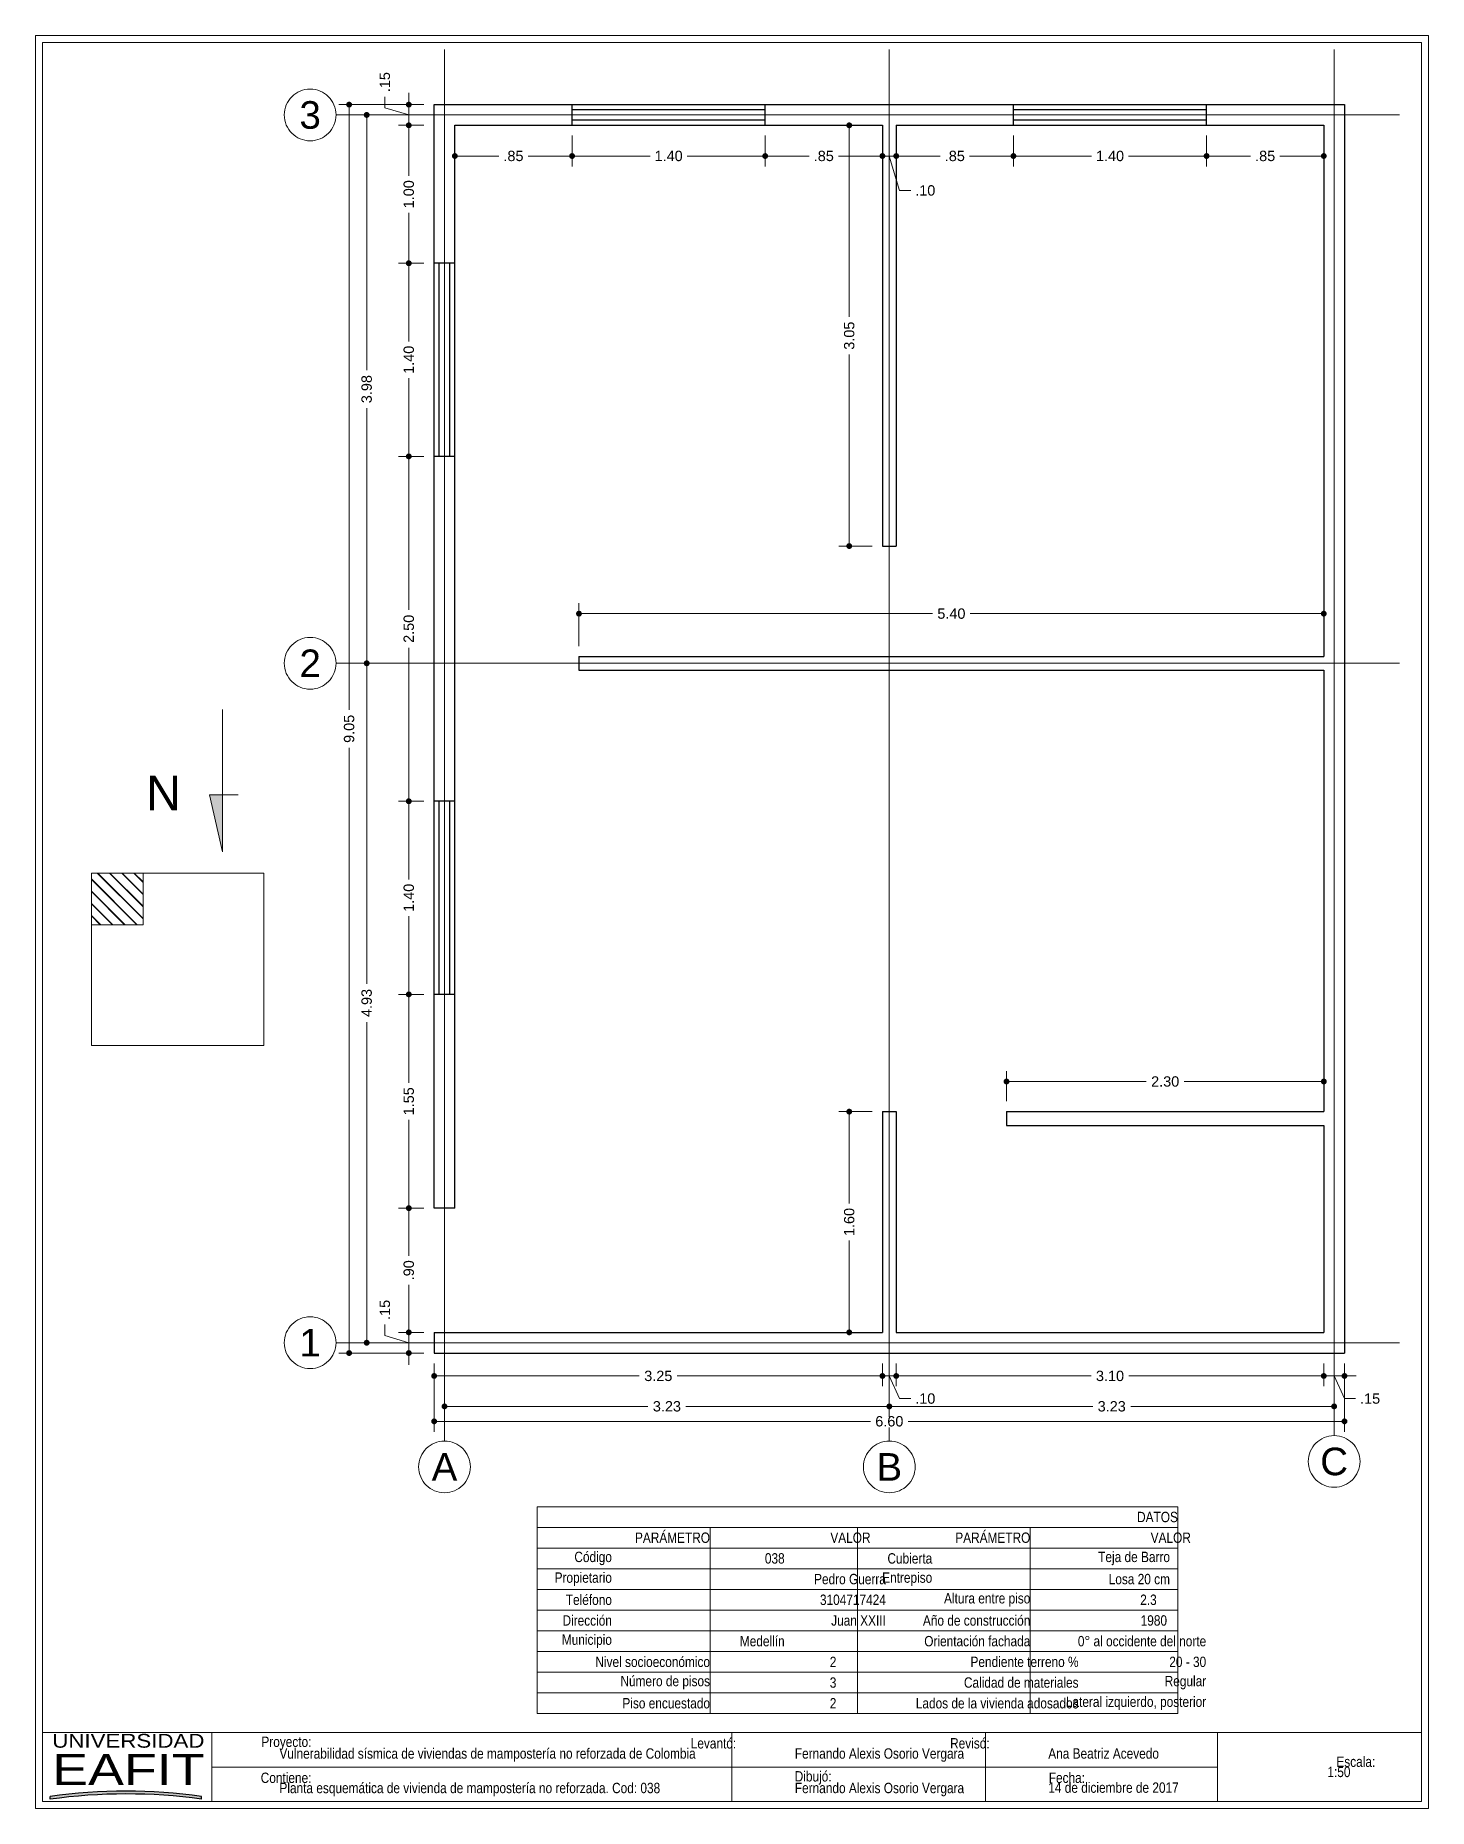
# Paper-space layout 'Layout1' of a CAD drawing. Header units: millimetres. Extents: x 0 to 0.202, y 0 to 0.257.
# The model-space entities are those that its viewports show. They can reach past a viewport. Long polylines and large blocks are cut down to what shows.
import ezdxf
from ezdxf.enums import TextEntityAlignment as Align

# ---------------------------------------------------------------- set-up
doc = ezdxf.new("R2010")
doc.units = ezdxf.units.MM
doc.header["$LTSCALE"] = 0.001
doc.linetypes.add('CENTER2', pattern=[28.575000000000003, 19.05, -3.175, 3.175, -3.175])
for name, color, linetype, lineweight in [('Cotas', 7, 'Continuous', 18), ('Ejes', 7, 'CENTER2', 5), ('Muros', 7, 'Continuous', 30), ('Ventanas', 250, 'Continuous', 25)]:
    doc.layers.add(name, color=color, linetype=linetype, lineweight=lineweight)
doc.layers.add('Eafit', color=7, linetype='Continuous', true_color=0x00006b)
doc.layers.add('Viewports', color=7, linetype='Continuous', lineweight=18, plot=False)
doc.styles.add('Eafit', font='ERASBD.TTF')
doc.styles.get("Standard").update_dxf_attribs({"font": 'arial.ttf'})
doc.styles.add('Texto', font='ARIALN.TTF')
doc.dimstyles.new('1-50', dxfattribs={"dimscale": 50, "dimtxt": 0.0015, "dimasz": 0.00085, "dimexe": 0.0015, "dimexo": 0.0015, "dimgap": 0.0008, "dimtad": 0, "dimzin": 4, "dimdsep": 46, "dimtxsty": 'Standard', "dimblk": 'DOT', "dimcen": 0.0009, "dimclrd": 256, "dimclre": 256, "dimclrt": 256, "dimadec": 0, "dimazin": 0, "dimtfac": 1, "dimtofl": 0, "dimtmove": 1, "dimatfit": 2, "dimfxl": 0.0015, "dimtfill": 1, "dimtolj": 1, "dimtzin": 4, "dimlwd": -1, "dimlwe": -1, "dimarcsym": 0})

psp = doc.layouts.get("Layout1")

# ---------------------------------------------------------------- texts
at = {"layer": 'Cotas', "style": 'Texto'}
for s, p in [('Vulnerabilidad sísmica de viviendas de mampostería no reforzada de Colombia', (0.03557550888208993, 0.007404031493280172)), ('Fernando Alexis Osorio Vergara', (0.1103140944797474, 0.007404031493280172)), ('Ana Beatriz Acevedo', (0.1470604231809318, 0.007404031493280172)), ('1:50', (0.1875320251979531, 0.004737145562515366)), ('Planta esquemática de vivienda de mampostería no reforzada. Cod: 038', (0.03557550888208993, 0.00240403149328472)), ('Fernando Alexis Osorio Vergara', (0.1103140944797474, 0.00240403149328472)), ('14 de diciembre de 2017', (0.1470604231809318, 0.002456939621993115))]:
    psp.add_text(s, height=0.0015, dxfattribs=at).set_placement(p)
at = {"layer": 'Cotas', "insert": (0.01656514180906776, 0.1474175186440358), "char_height": 0.005, "width": 0.003303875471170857, "attachment_point": 4}
psp.add_mtext('\\pi-0.00031771;N', dxfattribs=at)
at = {"layer": 'Cotas', "attachment_point": 6, "style": 'Texto'}
for s, insert, char_height, width in [('DATOS', (0.1658561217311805, 0.04243275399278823), 0.001500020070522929, 0.0928927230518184), ('PARÁMETRO', (0.09801065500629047, 0.03943271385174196), 0.001500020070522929, 0.02504725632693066), ('VALOR', (0.1212869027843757, 0.03943271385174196), 0.001500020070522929, 0.02570076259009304), ('PARÁMETRO', (0.1444570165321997, 0.03943271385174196), 0.001500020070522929, 0.02504725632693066), ('VALOR', (0.1677332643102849, 0.03943271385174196), 0.001500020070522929, 0.02570076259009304), ('Código', (0.08378645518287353, 0.03643267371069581), 0.001500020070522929, 0.01017698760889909), ('038', (0.1088335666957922, 0.03643241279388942), 0.0015, 0.01017685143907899), ('Cubierta', (0.1302328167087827, 0.03643267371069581), 0.001500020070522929, 0.01017698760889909), ('Teja de Barro', (0.164707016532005, 0.03643249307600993), 0.0015, 0.01960393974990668), ('Propietario', (0.08378645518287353, 0.03343263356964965), 0.001500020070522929, 0.01017698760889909), ('Pedro Guerra', (0.1235106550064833, 0.03343241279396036), 0.0015, 0.02485393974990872), ('Entrepiso', (0.1302328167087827, 0.03343263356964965), 0.001500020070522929, 0.01017698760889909), ('Losa 20 cm', (0.164707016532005, 0.03343249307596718), 0.0015, 0.01960393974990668), ('Teléfono', (0.08378645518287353, 0.03043259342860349), 0.001500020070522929, 0.01017698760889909), ('3104717424', (0.1235106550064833, 0.03043241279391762), 0.0015, 0.02485393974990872), ('Altura entre piso', (0.1444570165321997, 0.03043259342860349), 0.001500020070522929, 0.02440118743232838), ('2.3', (0.162779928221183, 0.03043249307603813), 0.0015, 0.01767685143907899), ('Dirección', (0.08378645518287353, 0.02743255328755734), 0.001500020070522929, 0.01017698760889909), ('Año de construcción', (0.1444570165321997, 0.02743255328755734), 0.001500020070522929, 0.02440118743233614), ('\\pt0.0015;Juan XXIII', (0.1235106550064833, 0.02743241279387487), 0.0015, 0.02485393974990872), ('1980', (0.1642799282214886, 0.02743249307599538), 0.0015, 0.01917685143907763), ('Municipio', (0.08378645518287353, 0.02443251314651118), 0.001500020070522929, 0.01017698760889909), ('Medellín', (0.1088335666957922, 0.02443241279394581), 0.0015, 0.01017685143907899), ('Orientación fachada', (0.1444570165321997, 0.02443251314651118), 0.001500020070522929, 0.02440118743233), ('0° al occidente del norte', (0.1699570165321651, 0.02443249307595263), 0.0015, 0.02467590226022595), ('Nivel socioeconómico', (0.09801065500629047, 0.02143247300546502), 0.001500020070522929, 0.02440118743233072), ('2', (0.1163335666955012, 0.02143241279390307), 0.0015, 0.01767685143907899), ('Pendiente terreno %', (0.1514505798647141, 0.02143247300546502), 0.001500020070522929, 0.03139475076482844), ('20 - 30', (0.1699570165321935, 0.02143265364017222), 0.0015, 0.02485393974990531), ('Número de pisos', (0.09801065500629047, 0.01843243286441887), 0.001500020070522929, 0.02440118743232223), ('3', (0.1163335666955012, 0.01843241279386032), 0.0015, 0.01767685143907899), ('Calidad de materiales', (0.1514505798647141, 0.01843243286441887), 0.001500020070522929, 0.03139475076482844), ('Regular', (0.1699570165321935, 0.01843261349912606), 0.0015, 0.02485393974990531), ('Piso encuestado', (0.09801065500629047, 0.01543239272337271), 0.001500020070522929, 0.02440118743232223), ('2', (0.1163335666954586, 0.01543237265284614), 0.0015, 0.01767685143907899), ('Lados de la vivienda adosados', (0.1514505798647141, 0.01543239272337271), 0.001500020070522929, 0.03139475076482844), ('Lateral izquierdo, posterior', (0.1699570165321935, 0.0154325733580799), 0.0015, 0.02485393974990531), ('Proyecto:', (0.04021957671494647, 0.009621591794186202), 0.0015, 0.0138629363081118), ('Escala:', (0.1944732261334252, 0.006954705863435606), 0.0015, 0.0138629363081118), ('Contiene:', (0.04021957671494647, 0.004621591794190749), 0.0015, 0.0138629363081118), ('Dibujó:', (0.115639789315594, 0.004621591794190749), 0.0015, 0.0138629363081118), ('Fecha:', (0.1523861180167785, 0.004621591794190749), 0.0015, 0.0138629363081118)]:
    psp.add_mtext(s, dxfattribs=dict(at, insert=insert, char_height=char_height, width=width))
at = {"layer": 'Cotas', "char_height": 0.0015, "attachment_point": 6, "style": 'Texto'}
for s, insert in [('Levantó:', (0.1018086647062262, 0.009621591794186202)), ('Revisó:', (0.1385549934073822, 0.009621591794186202))]:
    psp.add_mtext(s, dxfattribs=dict(at, insert=insert))

msp = doc.modelspace()

# ---------------------------------------------------------------- texts
at = {"layer": 'Ejes'}
for s, p in [('3', (2565.464412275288, 883.5550075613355)), ('2', (2565.46441227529, 879.5800075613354)), ('1', (2565.464412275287, 874.6550075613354)), ('C', (2572.888377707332, 873.7941993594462)), ('A', (2566.438377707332, 873.7545905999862)), ('B', (2569.663377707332, 873.7545905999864))]:
    msp.add_text(s, height=0.2, dxfattribs=at).set_placement(p, align=Align.MIDDLE_CENTER)

# ---------------------------------------------------------------- blocks, each defined once
blk = doc.blocks.new('eafit')
at = {"layer": 'Eafit'}
h = blk.add_hatch(color=256, dxfattribs=at)
h.dxf.hatch_style = 1
h.paths.add_polyline_path([(0.002239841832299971, 0.001499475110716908), (0.002239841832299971, 0.0006917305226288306, -0.06912767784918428), (0.04618851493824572, 0.0007313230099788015), (0.04618851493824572, 0.001538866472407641, 0.06877983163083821)])
for p, q in [((0.002239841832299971, 0.0006917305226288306), (0.002239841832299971, 0.001499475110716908)), ((0.04618851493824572, 0.0007313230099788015), (0.04618851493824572, 0.001538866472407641))]:
    blk.add_line(p, q, dxfattribs=at)
for radius, start, end in [(0.1604998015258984, 82.18215950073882, 97.92054931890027), (0.1596998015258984, 82.14275009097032, 97.96048314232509)]:
    blk.add_arc((0.02435668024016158, -0.1574691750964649), radius, start, end, dxfattribs=at)
at = {"layer": 'Eafit', "style": 'Eafit'}
for s, height, width, p, p2 in [('UNIVERSIDAD', 0.004, 1.005948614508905, (0.00288158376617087, 0.01564298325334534), (0.04700477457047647, 0.01564298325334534)), ('EAFIT', 0.009000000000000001, 1.061887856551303, (0.002887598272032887, 0.004823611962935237), (0.04701078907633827, 0.004823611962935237))]:
    blk.add_text(s, height=height, dxfattribs=dict(at, width=width)).set_placement(p, p2, align=Align.FIT)
blk = doc.blocks.new('_DOT')
at = {"color": 0, "linetype": 'ByBlock'}
blk.add_line((-0.5, 0), (-1, 0), dxfattribs=at)
at = {"color": 0, "linetype": 'ByBlock', "const_width": 0.5}
blk.add_lwpolyline([(-0.25, 0, 1), (0.25, 0, 1)], format="xyb", close=True, dxfattribs=at)
blk = doc.blocks.new('*D3')
at = {"layer": 'Cotas', "transparency": 16777216}
for p, q in [((2566.288377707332, 883.6300075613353), (2565.67192612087, 883.6300075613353)), ((2565.746926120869, 883.5875075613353), (2565.746926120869, 879.242696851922)), ((2565.746926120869, 874.6225075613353), (2565.746926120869, 878.9673182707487)), ((2566.288377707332, 874.5800075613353), (2565.67192612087, 874.5800075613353))]:
    blk.add_line(p, q, dxfattribs=at)
at = {"layer": 'Defpoints', "color": 0, "transparency": 16777216}
for p in [(2566.363377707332, 883.6300075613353), (2565.746926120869, 874.5800075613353), (2566.363377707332, 874.5800075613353)]:
    blk.add_point(p, dxfattribs=at)
at = {"layer": 'Cotas', "transparency": 16777216, "xscale": 0.0425, "yscale": 0.0425, "zscale": 0.0425}
for p, rotation in [((2565.746926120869, 883.6300075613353), 90), ((2565.746926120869, 874.5800075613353), 270)]:
    blk.add_blockref('_DOT', p, dxfattribs=dict(at, rotation=rotation))
at = {"layer": 'Cotas', "transparency": 16777216, "insert": (2565.746926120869, 879.1050075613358), "char_height": 0.075, "attachment_point": 5, "rotation": 90, "bg_fill": 3, "box_fill_scale": 1.1, "bg_fill_color": 256, "bg_fill_true_color": 13158600, "bg_fill_transparency": 0}
blk.add_mtext('\\A1;9.05', dxfattribs=at)
blk = doc.blocks.new('*D4')
at = {"layer": 'Cotas', "transparency": 16777216}
for p, q in [((2566.288377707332, 879.5800075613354), (2565.799303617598, 879.5800075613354)), ((2565.874303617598, 879.5375075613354), (2565.874303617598, 877.2564246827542)), ((2565.874303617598, 874.6975075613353), (2565.874303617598, 876.9785904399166)), ((2566.288377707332, 874.6550075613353), (2565.799303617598, 874.6550075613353))]:
    blk.add_line(p, q, dxfattribs=at)
at = {"layer": 'Defpoints', "color": 0, "transparency": 16777216}
for p in [(2565.874303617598, 879.5800075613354), (2566.363377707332, 879.5800075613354), (2566.363377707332, 874.6550075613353)]:
    blk.add_point(p, dxfattribs=at)
at = {"layer": 'Cotas', "transparency": 16777216, "xscale": 0.0425, "yscale": 0.0425, "zscale": 0.0425}
for p, rotation in [((2565.874303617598, 879.5800075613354), 90), ((2565.874303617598, 874.6550075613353), 270)]:
    blk.add_blockref('_DOT', p, dxfattribs=dict(at, rotation=rotation))
at = {"layer": 'Cotas', "transparency": 16777216, "insert": (2565.874303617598, 877.1175075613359), "char_height": 0.075, "attachment_point": 5, "rotation": 90, "bg_fill": 3, "box_fill_scale": 1.1, "bg_fill_color": 256, "bg_fill_true_color": 13158600, "bg_fill_transparency": 0}
blk.add_mtext('\\A1;4.93', dxfattribs=at)
blk = doc.blocks.new('*D5')
at = {"layer": 'Cotas', "transparency": 16777216}
for p, q in [((2566.288377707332, 883.5550075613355), (2565.799303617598, 883.5550075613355)), ((2565.874303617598, 883.5125075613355), (2565.874303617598, 881.704966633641)), ((2565.874303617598, 879.6225075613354), (2565.874303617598, 881.4300484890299)), ((2566.288377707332, 879.5800075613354), (2565.799303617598, 879.5800075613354))]:
    blk.add_line(p, q, dxfattribs=at)
at = {"layer": 'Defpoints', "color": 0, "transparency": 16777216}
for p in [(2565.874303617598, 883.5550075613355), (2566.363377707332, 883.5550075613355), (2566.363377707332, 879.5800075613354)]:
    blk.add_point(p, dxfattribs=at)
at = {"layer": 'Cotas', "transparency": 16777216, "xscale": 0.0425, "yscale": 0.0425, "zscale": 0.0425}
for p, rotation in [((2565.874303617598, 883.5550075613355), 90), ((2565.874303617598, 879.5800075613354), 270)]:
    blk.add_blockref('_DOT', p, dxfattribs=dict(at, rotation=rotation))
at = {"layer": 'Cotas', "transparency": 16777216, "insert": (2565.874303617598, 881.5675075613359), "char_height": 0.075, "attachment_point": 5, "rotation": 90, "bg_fill": 3, "box_fill_scale": 1.1, "bg_fill_color": 256, "bg_fill_true_color": 13158600, "bg_fill_transparency": 0}
blk.add_mtext('\\A1;3.98', dxfattribs=at)
blk = doc.blocks.new('*D6')
at = {"layer": 'Cotas', "transparency": 16777216}
for p, q in [((2566.288377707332, 883.4800075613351), (2566.104530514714, 883.4800075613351)), ((2566.179530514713, 883.4375075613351), (2566.179530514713, 883.1137575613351)), ((2566.179530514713, 882.5225075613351), (2566.179530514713, 882.8462575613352)), ((2566.288377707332, 882.4800075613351), (2566.104530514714, 882.4800075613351))]:
    blk.add_line(p, q, dxfattribs=at)
at = {"layer": 'Defpoints', "color": 0, "transparency": 16777216}
for p in [(2566.363377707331, 883.4800075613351), (2566.179530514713, 882.4800075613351), (2566.363377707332, 882.4800075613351)]:
    blk.add_point(p, dxfattribs=at)
at = {"layer": 'Cotas', "transparency": 16777216, "xscale": 0.0425, "yscale": 0.0425, "zscale": 0.0425}
for p, rotation in [((2566.179530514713, 883.4800075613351), 90), ((2566.179530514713, 882.4800075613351), 270)]:
    blk.add_blockref('_DOT', p, dxfattribs=dict(at, rotation=rotation))
at = {"layer": 'Cotas', "transparency": 16777216, "insert": (2566.179530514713, 882.9800075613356), "char_height": 0.075, "attachment_point": 5, "rotation": 90, "bg_fill": 3, "box_fill_scale": 1.1, "bg_fill_color": 256, "bg_fill_true_color": 13158600, "bg_fill_transparency": 0}
blk.add_mtext('\\A1;1.00', dxfattribs=at)
blk = doc.blocks.new('*D7')
at = {"layer": 'Cotas', "transparency": 16777216}
for p, q in [((2566.288377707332, 882.4800075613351), (2566.104530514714, 882.4800075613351)), ((2566.179530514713, 882.4375075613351), (2566.179530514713, 881.913757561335)), ((2566.179530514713, 881.122507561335), (2566.179530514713, 881.6462575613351)), ((2566.288377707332, 881.080007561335), (2566.104530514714, 881.080007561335))]:
    blk.add_line(p, q, dxfattribs=at)
at = {"layer": 'Defpoints', "color": 0, "transparency": 16777216}
for p in [(2566.363377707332, 882.4800075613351), (2566.179530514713, 881.080007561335), (2566.363377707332, 881.080007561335)]:
    blk.add_point(p, dxfattribs=at)
at = {"layer": 'Cotas', "transparency": 16777216, "xscale": 0.0425, "yscale": 0.0425, "zscale": 0.0425}
for p, rotation in [((2566.179530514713, 882.4800075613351), 90), ((2566.179530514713, 881.080007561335), 270)]:
    blk.add_blockref('_DOT', p, dxfattribs=dict(at, rotation=rotation))
at = {"layer": 'Cotas', "transparency": 16777216, "insert": (2566.179530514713, 881.7800075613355), "char_height": 0.075, "attachment_point": 5, "rotation": 90, "bg_fill": 3, "box_fill_scale": 1.1, "bg_fill_color": 256, "bg_fill_true_color": 13158600, "bg_fill_transparency": 0}
blk.add_mtext('\\A1;1.40', dxfattribs=at)
blk = doc.blocks.new('*D8')
at = {"layer": 'Cotas', "transparency": 16777216}
for p, q in [((2566.288377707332, 881.080007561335), (2566.104530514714, 881.080007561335)), ((2566.179530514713, 881.037507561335), (2566.179530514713, 879.9679270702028)), ((2566.179530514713, 878.6225075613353), (2566.179530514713, 879.6920880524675)), ((2566.288377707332, 878.5800075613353), (2566.104530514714, 878.5800075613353))]:
    blk.add_line(p, q, dxfattribs=at)
at = {"layer": 'Defpoints', "color": 0, "transparency": 16777216}
for p in [(2566.363377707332, 881.080007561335), (2566.179530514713, 878.5800075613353), (2566.363377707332, 878.5800075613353)]:
    blk.add_point(p, dxfattribs=at)
at = {"layer": 'Cotas', "transparency": 16777216, "xscale": 0.0425, "yscale": 0.0425, "zscale": 0.0425}
for p, rotation in [((2566.179530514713, 881.080007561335), 90), ((2566.179530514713, 878.5800075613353), 270)]:
    blk.add_blockref('_DOT', p, dxfattribs=dict(at, rotation=rotation))
at = {"layer": 'Cotas', "transparency": 16777216, "insert": (2566.179530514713, 879.8300075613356), "char_height": 0.075, "attachment_point": 5, "rotation": 90, "bg_fill": 3, "box_fill_scale": 1.1, "bg_fill_color": 256, "bg_fill_true_color": 13158600, "bg_fill_transparency": 0}
blk.add_mtext('\\A1;2.50', dxfattribs=at)
blk = doc.blocks.new('*D9')
at = {"layer": 'Cotas', "transparency": 16777216}
for p, q in [((2566.288377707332, 878.5800075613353), (2566.104530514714, 878.5800075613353)), ((2566.179530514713, 878.5375075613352), (2566.179530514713, 878.0137575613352)), ((2566.179530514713, 877.2225075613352), (2566.179530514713, 877.7462575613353)), ((2566.288377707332, 877.1800075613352), (2566.104530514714, 877.1800075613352))]:
    blk.add_line(p, q, dxfattribs=at)
at = {"layer": 'Defpoints', "color": 0, "transparency": 16777216}
for p in [(2566.363377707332, 878.5800075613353), (2566.179530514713, 877.1800075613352), (2566.363377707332, 877.1800075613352)]:
    blk.add_point(p, dxfattribs=at)
at = {"layer": 'Cotas', "transparency": 16777216, "xscale": 0.0425, "yscale": 0.0425, "zscale": 0.0425}
for p, rotation in [((2566.179530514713, 878.5800075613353), 90), ((2566.179530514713, 877.1800075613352), 270)]:
    blk.add_blockref('_DOT', p, dxfattribs=dict(at, rotation=rotation))
at = {"layer": 'Cotas', "transparency": 16777216, "insert": (2566.179530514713, 877.8800075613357), "char_height": 0.075, "attachment_point": 5, "rotation": 90, "bg_fill": 3, "box_fill_scale": 1.1, "bg_fill_color": 256, "bg_fill_true_color": 13158600, "bg_fill_transparency": 0}
blk.add_mtext('\\A1;1.40', dxfattribs=at)
blk = doc.blocks.new('*D10')
at = {"layer": 'Cotas', "transparency": 16777216}
for p, q in [((2566.288377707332, 877.1800075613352), (2566.104530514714, 877.1800075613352)), ((2566.179530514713, 877.1375075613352), (2566.179530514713, 876.5391668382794)), ((2566.179530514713, 875.6725075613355), (2566.179530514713, 876.2708482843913)), ((2566.288377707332, 875.6300075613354), (2566.104530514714, 875.6300075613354))]:
    blk.add_line(p, q, dxfattribs=at)
at = {"layer": 'Defpoints', "color": 0, "transparency": 16777216}
for p in [(2566.363377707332, 877.1800075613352), (2566.179530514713, 875.6300075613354), (2566.363377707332, 875.6300075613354)]:
    blk.add_point(p, dxfattribs=at)
at = {"layer": 'Cotas', "transparency": 16777216, "xscale": 0.0425, "yscale": 0.0425, "zscale": 0.0425}
for p, rotation in [((2566.179530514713, 877.1800075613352), 90), ((2566.179530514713, 875.6300075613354), 270)]:
    blk.add_blockref('_DOT', p, dxfattribs=dict(at, rotation=rotation))
at = {"layer": 'Cotas', "transparency": 16777216, "insert": (2566.179530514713, 876.4050075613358), "char_height": 0.075, "attachment_point": 5, "rotation": 90, "bg_fill": 3, "box_fill_scale": 1.1, "bg_fill_color": 256, "bg_fill_true_color": 13158600, "bg_fill_transparency": 0}
blk.add_mtext('\\A1;1.55', dxfattribs=at)
blk = doc.blocks.new('*D11')
at = {"layer": 'Cotas', "transparency": 16777216}
for p, q in [((2566.288377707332, 875.6300075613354), (2566.104530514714, 875.6300075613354)), ((2566.179530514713, 875.5875075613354), (2566.179530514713, 875.2855686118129)), ((2566.179530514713, 874.7725075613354), (2566.179530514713, 875.0744465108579)), ((2566.288377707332, 874.7300075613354), (2566.104530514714, 874.7300075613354))]:
    blk.add_line(p, q, dxfattribs=at)
at = {"layer": 'Defpoints', "color": 0, "transparency": 16777216}
for p in [(2566.363377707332, 875.6300075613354), (2566.179530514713, 874.7300075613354), (2566.363377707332, 874.7300075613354)]:
    blk.add_point(p, dxfattribs=at)
at = {"layer": 'Cotas', "transparency": 16777216, "xscale": 0.0425, "yscale": 0.0425, "zscale": 0.0425}
for p, rotation in [((2566.179530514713, 875.6300075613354), 90), ((2566.179530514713, 874.7300075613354), 270)]:
    blk.add_blockref('_DOT', p, dxfattribs=dict(at, rotation=rotation))
at = {"layer": 'Cotas', "transparency": 16777216, "insert": (2566.179530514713, 875.1800075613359), "char_height": 0.075, "attachment_point": 5, "rotation": 90, "bg_fill": 3, "box_fill_scale": 1.1, "bg_fill_color": 256, "bg_fill_true_color": 13158600, "bg_fill_transparency": 0}
blk.add_mtext('\\A1;.90', dxfattribs=at)
blk = doc.blocks.new('*D12')
at = {"layer": 'Cotas', "transparency": 16777216}
for p, q in [((2566.006237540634, 874.7069954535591), (2566.006237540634, 874.7869954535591)), ((2566.179530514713, 874.7725075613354), (2566.179530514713, 874.8150075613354)), ((2566.179530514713, 874.6550075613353), (2566.006237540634, 874.7069954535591)), ((2566.288377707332, 874.7300075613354), (2566.104530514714, 874.7300075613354)), ((2566.179530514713, 874.7300075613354), (2566.179530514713, 874.5800075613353)), ((2566.288377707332, 874.5800075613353), (2566.104530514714, 874.5800075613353)), ((2566.179530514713, 874.5375075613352), (2566.179530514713, 874.4950075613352))]:
    blk.add_line(p, q, dxfattribs=at)
at = {"layer": 'Defpoints', "color": 0, "transparency": 16777216}
for p in [(2566.363377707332, 874.7300075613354), (2566.179530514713, 874.5800075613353), (2566.363377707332, 874.5800075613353)]:
    blk.add_point(p, dxfattribs=at)
at = {"layer": 'Cotas', "transparency": 16777216, "xscale": 0.0425, "yscale": 0.0425, "zscale": 0.0425}
for p, rotation in [((2566.179530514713, 874.7300075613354), 270), ((2566.179530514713, 874.5800075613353), 90)]:
    blk.add_blockref('_DOT', p, dxfattribs=dict(at, rotation=rotation))
at = {"layer": 'Cotas', "transparency": 16777216, "insert": (2566.006237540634, 874.8929657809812), "char_height": 0.075, "attachment_point": 5, "rotation": 90, "bg_fill": 3, "box_fill_scale": 1.1, "bg_fill_color": 256, "bg_fill_true_color": 13158600, "bg_fill_transparency": 0}
blk.add_mtext('\\A1;.15', dxfattribs=at)
blk = doc.blocks.new('*D13')
at = {"layer": 'Cotas', "transparency": 16777216}
for p, q in [((2566.363377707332, 874.5050075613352), (2566.363377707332, 874.0098879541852)), ((2572.963377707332, 874.5050075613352), (2572.963377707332, 874.0098879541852)), ((2566.405877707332, 874.0848879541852), (2569.525893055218, 874.0848879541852)), ((2572.920877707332, 874.0848879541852), (2569.800862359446, 874.0848879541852))]:
    blk.add_line(p, q, dxfattribs=at)
at = {"layer": 'Defpoints', "color": 0, "transparency": 16777216}
for p in [(2566.363377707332, 874.5800075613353), (2572.963377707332, 874.5800075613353), (2572.963377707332, 874.0848879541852)]:
    blk.add_point(p, dxfattribs=at)
at = {"layer": 'Cotas', "transparency": 16777216, "xscale": 0.0425, "yscale": 0.0425, "zscale": 0.0425, "rotation": 180}
blk.add_blockref('_DOT', (2566.363377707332, 874.0848879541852), dxfattribs=at)
at = {"layer": 'Cotas', "transparency": 16777216, "xscale": 0.0425, "yscale": 0.0425, "zscale": 0.0425}
blk.add_blockref('_DOT', (2572.963377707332, 874.0848879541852), dxfattribs=at)
at = {"layer": 'Cotas', "transparency": 16777216, "insert": (2569.663377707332, 874.0848879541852), "char_height": 0.075, "attachment_point": 5, "bg_fill": 3, "box_fill_scale": 1.1, "bg_fill_color": 256, "bg_fill_true_color": 13158600, "bg_fill_transparency": 0}
blk.add_mtext('\\A1;6.60', dxfattribs=at)
blk = doc.blocks.new('*D14')
at = {"layer": 'Cotas', "transparency": 16777216}
for p, q in [((2569.663377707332, 874.5050075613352), (2569.663377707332, 874.1183740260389)), ((2572.888377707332, 874.5050075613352), (2572.888377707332, 874.1183740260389)), ((2569.705877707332, 874.1933740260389), (2571.138495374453, 874.1933740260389)), ((2572.845877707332, 874.1933740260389), (2571.41326004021, 874.1933740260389))]:
    blk.add_line(p, q, dxfattribs=at)
at = {"layer": 'Defpoints', "color": 0, "transparency": 16777216}
for p in [(2569.663377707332, 874.5800075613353), (2572.888377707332, 874.5800075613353), (2569.663377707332, 874.1933740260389)]:
    blk.add_point(p, dxfattribs=at)
at = {"layer": 'Cotas', "transparency": 16777216, "xscale": 0.0425, "yscale": 0.0425, "zscale": 0.0425, "rotation": 180}
blk.add_blockref('_DOT', (2569.663377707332, 874.1933740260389), dxfattribs=at)
at = {"layer": 'Cotas', "transparency": 16777216, "xscale": 0.0425, "yscale": 0.0425, "zscale": 0.0425}
blk.add_blockref('_DOT', (2572.888377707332, 874.1933740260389), dxfattribs=at)
at = {"layer": 'Cotas', "transparency": 16777216, "insert": (2571.275877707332, 874.1933740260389), "char_height": 0.075, "attachment_point": 5, "bg_fill": 3, "box_fill_scale": 1.1, "bg_fill_color": 256, "bg_fill_true_color": 13158600, "bg_fill_transparency": 0}
blk.add_mtext('\\A1;3.23', dxfattribs=at)
blk = doc.blocks.new('*D15')
at = {"layer": 'Cotas', "transparency": 16777216}
for p, q in [((2566.438377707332, 874.5050075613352), (2566.438377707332, 874.1183740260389)), ((2569.663377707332, 874.5050075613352), (2569.663377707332, 874.1183740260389)), ((2566.480877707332, 874.1933740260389), (2567.913495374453, 874.1933740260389)), ((2569.620877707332, 874.1933740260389), (2568.18826004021, 874.1933740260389))]:
    blk.add_line(p, q, dxfattribs=at)
at = {"layer": 'Defpoints', "color": 0, "transparency": 16777216}
for p in [(2566.438377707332, 874.5800075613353), (2569.663377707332, 874.5800075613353), (2566.438377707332, 874.1933740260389)]:
    blk.add_point(p, dxfattribs=at)
at = {"layer": 'Cotas', "transparency": 16777216, "xscale": 0.0425, "yscale": 0.0425, "zscale": 0.0425, "rotation": 180}
blk.add_blockref('_DOT', (2566.438377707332, 874.1933740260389), dxfattribs=at)
at = {"layer": 'Cotas', "transparency": 16777216, "xscale": 0.0425, "yscale": 0.0425, "zscale": 0.0425}
blk.add_blockref('_DOT', (2569.663377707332, 874.1933740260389), dxfattribs=at)
at = {"layer": 'Cotas', "transparency": 16777216, "insert": (2568.050877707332, 874.1933740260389), "char_height": 0.075, "attachment_point": 5, "bg_fill": 3, "box_fill_scale": 1.1, "bg_fill_color": 256, "bg_fill_true_color": 13158600, "bg_fill_transparency": 0}
blk.add_mtext('\\A1;3.23', dxfattribs=at)
blk = doc.blocks.new('*D16')
at = {"layer": 'Cotas', "transparency": 16777216}
for p, q in [((2566.363377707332, 874.5050075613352), (2566.363377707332, 874.338913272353)), ((2566.405877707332, 874.413913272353), (2567.850713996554, 874.413913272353)), ((2569.570877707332, 874.413913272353), (2568.12604141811, 874.413913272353)), ((2569.613377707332, 874.5050075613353), (2569.613377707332, 874.338913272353))]:
    blk.add_line(p, q, dxfattribs=at)
at = {"layer": 'Defpoints', "color": 0, "transparency": 16777216}
for p in [(2566.363377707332, 874.5800075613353), (2569.613377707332, 874.5800075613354), (2569.613377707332, 874.413913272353)]:
    blk.add_point(p, dxfattribs=at)
at = {"layer": 'Cotas', "transparency": 16777216, "xscale": 0.0425, "yscale": 0.0425, "zscale": 0.0425, "rotation": 180}
blk.add_blockref('_DOT', (2566.363377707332, 874.413913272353), dxfattribs=at)
at = {"layer": 'Cotas', "transparency": 16777216, "xscale": 0.0425, "yscale": 0.0425, "zscale": 0.0425}
blk.add_blockref('_DOT', (2569.613377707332, 874.413913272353), dxfattribs=at)
at = {"layer": 'Cotas', "transparency": 16777216, "insert": (2567.988377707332, 874.413913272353), "char_height": 0.075, "attachment_point": 5, "bg_fill": 3, "box_fill_scale": 1.1, "bg_fill_color": 256, "bg_fill_true_color": 13158600, "bg_fill_transparency": 0}
blk.add_mtext('\\A1;3.25', dxfattribs=at)
blk = doc.blocks.new('*D17')
at = {"layer": 'Cotas', "transparency": 16777216}
for p, q in [((2569.570877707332, 874.413913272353), (2569.528377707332, 874.413913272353)), ((2569.613377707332, 874.5050075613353), (2569.613377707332, 874.338913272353)), ((2569.613377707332, 874.413913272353), (2569.713377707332, 874.413913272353)), ((2569.663377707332, 874.413913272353), (2569.738341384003, 874.2496211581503)), ((2569.713377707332, 874.5050075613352), (2569.713377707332, 874.338913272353)), ((2569.755877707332, 874.413913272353), (2569.798377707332, 874.413913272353)), ((2569.738341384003, 874.2496211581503), (2569.818341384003, 874.2496211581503))]:
    blk.add_line(p, q, dxfattribs=at)
at = {"layer": 'Defpoints', "color": 0, "transparency": 16777216}
for p in [(2569.613377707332, 874.5800075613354), (2569.713377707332, 874.5800075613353), (2569.713377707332, 874.413913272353)]:
    blk.add_point(p, dxfattribs=at)
at = {"layer": 'Cotas', "transparency": 16777216, "xscale": 0.0425, "yscale": 0.0425, "zscale": 0.0425}
blk.add_blockref('_DOT', (2569.613377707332, 874.413913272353), dxfattribs=at)
at = {"layer": 'Cotas', "transparency": 16777216, "xscale": 0.0425, "yscale": 0.0425, "zscale": 0.0425, "rotation": 180}
blk.add_blockref('_DOT', (2569.713377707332, 874.413913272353), dxfattribs=at)
at = {"layer": 'Cotas', "transparency": 16777216, "insert": (2569.923902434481, 874.2496211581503), "char_height": 0.075, "attachment_point": 5, "bg_fill": 3, "box_fill_scale": 1.1, "bg_fill_color": 256, "bg_fill_true_color": 13158600, "bg_fill_transparency": 0}
blk.add_mtext('\\A1;.10', dxfattribs=at)
blk = doc.blocks.new('*D18')
at = {"layer": 'Cotas', "transparency": 16777216}
for p, q in [((2569.713377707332, 874.5050075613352), (2569.713377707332, 874.338913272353)), ((2569.755877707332, 874.413913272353), (2571.126123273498, 874.413913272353)), ((2572.770877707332, 874.413913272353), (2571.400632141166, 874.413913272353)), ((2572.813377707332, 874.5050075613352), (2572.813377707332, 874.338913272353))]:
    blk.add_line(p, q, dxfattribs=at)
at = {"layer": 'Defpoints', "color": 0, "transparency": 16777216}
for p in [(2569.713377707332, 874.5800075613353), (2572.813377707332, 874.5800075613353), (2572.813377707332, 874.413913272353)]:
    blk.add_point(p, dxfattribs=at)
at = {"layer": 'Cotas', "transparency": 16777216, "xscale": 0.0425, "yscale": 0.0425, "zscale": 0.0425, "rotation": 180}
blk.add_blockref('_DOT', (2569.713377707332, 874.413913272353), dxfattribs=at)
at = {"layer": 'Cotas', "transparency": 16777216, "xscale": 0.0425, "yscale": 0.0425, "zscale": 0.0425}
blk.add_blockref('_DOT', (2572.813377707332, 874.413913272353), dxfattribs=at)
at = {"layer": 'Cotas', "transparency": 16777216, "insert": (2571.263377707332, 874.413913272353), "char_height": 0.075, "attachment_point": 5, "bg_fill": 3, "box_fill_scale": 1.1, "bg_fill_color": 256, "bg_fill_true_color": 13158600, "bg_fill_transparency": 0}
blk.add_mtext('\\A1;3.10', dxfattribs=at)
blk = doc.blocks.new('*D19')
at = {"layer": 'Cotas', "transparency": 16777216}
for p, q in [((2572.770877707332, 874.413913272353), (2572.728377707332, 874.413913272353)), ((2572.813377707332, 874.5050075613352), (2572.813377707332, 874.338913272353)), ((2572.813377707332, 874.413913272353), (2572.963377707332, 874.413913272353)), ((2572.888377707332, 874.413913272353), (2572.963341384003, 874.2496211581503)), ((2572.963377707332, 874.5050075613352), (2572.963377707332, 874.338913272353)), ((2573.005877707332, 874.413913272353), (2573.048377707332, 874.413913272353)), ((2572.963341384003, 874.2496211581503), (2573.043341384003, 874.2496211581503))]:
    blk.add_line(p, q, dxfattribs=at)
at = {"layer": 'Defpoints', "color": 0, "transparency": 16777216}
for p in [(2572.813377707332, 874.5800075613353), (2572.963377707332, 874.5800075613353), (2572.963377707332, 874.413913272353)]:
    blk.add_point(p, dxfattribs=at)
at = {"layer": 'Cotas', "transparency": 16777216, "xscale": 0.0425, "yscale": 0.0425, "zscale": 0.0425}
blk.add_blockref('_DOT', (2572.813377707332, 874.413913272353), dxfattribs=at)
at = {"layer": 'Cotas', "transparency": 16777216, "xscale": 0.0425, "yscale": 0.0425, "zscale": 0.0425, "rotation": 180}
blk.add_blockref('_DOT', (2572.963377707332, 874.413913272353), dxfattribs=at)
at = {"layer": 'Cotas', "transparency": 16777216, "insert": (2573.149311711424, 874.2496211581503), "char_height": 0.075, "attachment_point": 5, "bg_fill": 3, "box_fill_scale": 1.1, "bg_fill_color": 256, "bg_fill_true_color": 13158600, "bg_fill_transparency": 0}
blk.add_mtext('\\A1;.15', dxfattribs=at)
blk = doc.blocks.new('*D20')
at = {"layer": 'Cotas', "transparency": 16777216}
for p, q in [((2566.006237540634, 883.606995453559), (2566.006237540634, 883.686995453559)), ((2566.179530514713, 883.6725075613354), (2566.179530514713, 883.7150075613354)), ((2566.179530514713, 883.5550075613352), (2566.006237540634, 883.606995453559)), ((2566.288377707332, 883.6300075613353), (2566.104530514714, 883.6300075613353)), ((2566.179530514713, 883.4800075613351), (2566.179530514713, 883.6300075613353)), ((2566.288377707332, 883.4800075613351), (2566.104530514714, 883.4800075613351)), ((2566.179530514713, 883.4375075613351), (2566.179530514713, 883.3950075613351))]:
    blk.add_line(p, q, dxfattribs=at)
at = {"layer": 'Defpoints', "color": 0, "transparency": 16777216}
for p in [(2566.179530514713, 883.6300075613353), (2566.363377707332, 883.6300075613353), (2566.363377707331, 883.4800075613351)]:
    blk.add_point(p, dxfattribs=at)
at = {"layer": 'Cotas', "transparency": 16777216, "xscale": 0.0425, "yscale": 0.0425, "zscale": 0.0425}
for p, rotation in [((2566.179530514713, 883.6300075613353), 270), ((2566.179530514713, 883.4800075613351), 90)]:
    blk.add_blockref('_DOT', p, dxfattribs=dict(at, rotation=rotation))
at = {"layer": 'Cotas', "transparency": 16777216, "insert": (2566.006237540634, 883.792965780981), "char_height": 0.075, "attachment_point": 5, "rotation": 90, "bg_fill": 3, "box_fill_scale": 1.1, "bg_fill_color": 256, "bg_fill_true_color": 13158600, "bg_fill_transparency": 0}
blk.add_mtext('\\A1;.15', dxfattribs=at)
blk = doc.blocks.new('*D21')
at = {"layer": 'Cotas', "transparency": 16777216}
for p, q in [((2569.538377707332, 876.3300075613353), (2569.297717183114, 876.3300075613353)), ((2569.372717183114, 876.2875075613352), (2569.372717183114, 875.6637575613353)), ((2569.372717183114, 874.7725075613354), (2569.372717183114, 875.3962575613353)), ((2569.538377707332, 874.7300075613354), (2569.297717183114, 874.7300075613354))]:
    blk.add_line(p, q, dxfattribs=at)
at = {"layer": 'Defpoints', "color": 0, "transparency": 16777216}
for p in [(2569.372717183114, 876.3300075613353), (2569.613377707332, 876.3300075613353), (2569.613377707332, 874.7300075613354)]:
    blk.add_point(p, dxfattribs=at)
at = {"layer": 'Cotas', "transparency": 16777216, "xscale": 0.0425, "yscale": 0.0425, "zscale": 0.0425}
for p, rotation in [((2569.372717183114, 876.3300075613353), 90), ((2569.372717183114, 874.7300075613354), 270)]:
    blk.add_blockref('_DOT', p, dxfattribs=dict(at, rotation=rotation))
at = {"layer": 'Cotas', "transparency": 16777216, "insert": (2569.372717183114, 875.5300075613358), "char_height": 0.075, "attachment_point": 5, "rotation": 90, "bg_fill": 3, "box_fill_scale": 1.1, "bg_fill_color": 256, "bg_fill_true_color": 13158600, "bg_fill_transparency": 0}
blk.add_mtext('\\A1;1.60', dxfattribs=at)
blk = doc.blocks.new('*D22')
at = {"layer": 'Cotas', "transparency": 16777216}
for p, q in [((2569.538377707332, 883.4800075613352), (2569.297717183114, 883.4800075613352)), ((2569.372717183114, 883.4375075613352), (2569.372717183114, 882.0926712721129)), ((2569.372717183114, 880.4725075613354), (2569.372717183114, 881.8173438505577)), ((2569.538377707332, 880.4300075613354), (2569.297717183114, 880.4300075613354))]:
    blk.add_line(p, q, dxfattribs=at)
at = {"layer": 'Defpoints', "color": 0, "transparency": 16777216}
for p in [(2569.613377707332, 883.4800075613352), (2569.372717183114, 880.4300075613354), (2569.613377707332, 880.4300075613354)]:
    blk.add_point(p, dxfattribs=at)
at = {"layer": 'Cotas', "transparency": 16777216, "xscale": 0.0425, "yscale": 0.0425, "zscale": 0.0425}
for p, rotation in [((2569.372717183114, 883.4800075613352), 90), ((2569.372717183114, 880.4300075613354), 270)]:
    blk.add_blockref('_DOT', p, dxfattribs=dict(at, rotation=rotation))
at = {"layer": 'Cotas', "transparency": 16777216, "insert": (2569.372717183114, 881.9550075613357), "char_height": 0.075, "attachment_point": 5, "rotation": 90, "bg_fill": 3, "box_fill_scale": 1.1, "bg_fill_color": 256, "bg_fill_true_color": 13158600, "bg_fill_transparency": 0}
blk.add_mtext('\\A1;3.05', dxfattribs=at)
blk = doc.blocks.new('*D23')
at = {"layer": 'Cotas', "transparency": 16777216}
for p, q in [((2570.513377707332, 876.4050075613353), (2570.513377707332, 876.62328612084)), ((2572.813377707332, 876.4050075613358), (2572.813377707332, 876.62328612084)), ((2570.555877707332, 876.54828612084), (2571.525458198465, 876.54828612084)), ((2572.770877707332, 876.54828612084), (2571.8012972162, 876.54828612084))]:
    blk.add_line(p, q, dxfattribs=at)
at = {"layer": 'Defpoints', "color": 0, "transparency": 16777216}
for p in [(2570.513377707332, 876.54828612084), (2570.513377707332, 876.3300075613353), (2572.813377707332, 876.3300075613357)]:
    blk.add_point(p, dxfattribs=at)
at = {"layer": 'Cotas', "transparency": 16777216, "xscale": 0.0425, "yscale": 0.0425, "zscale": 0.0425, "rotation": 180}
blk.add_blockref('_DOT', (2570.513377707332, 876.54828612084), dxfattribs=at)
at = {"layer": 'Cotas', "transparency": 16777216, "xscale": 0.0425, "yscale": 0.0425, "zscale": 0.0425}
blk.add_blockref('_DOT', (2572.813377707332, 876.54828612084), dxfattribs=at)
at = {"layer": 'Cotas', "transparency": 16777216, "insert": (2571.663377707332, 876.54828612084), "char_height": 0.075, "attachment_point": 5, "bg_fill": 3, "box_fill_scale": 1.1, "bg_fill_color": 256, "bg_fill_true_color": 13158600, "bg_fill_transparency": 0}
blk.add_mtext('\\A1;2.30', dxfattribs=at)
blk = doc.blocks.new('*D24')
at = {"layer": 'Cotas', "transparency": 16777216}
for p, q in [((2567.413377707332, 879.7050075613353), (2567.413377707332, 880.0148358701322)), ((2567.455877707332, 879.9398358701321), (2569.97609769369, 879.9398358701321)), ((2572.770877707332, 879.9398358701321), (2570.250657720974, 879.9398358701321)), ((2572.813377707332, 879.7050075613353), (2572.813377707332, 880.0148358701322))]:
    blk.add_line(p, q, dxfattribs=at)
at = {"layer": 'Defpoints', "color": 0, "transparency": 16777216}
for p in [(2567.413377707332, 879.9398358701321), (2567.413377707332, 879.6300075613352), (2572.813377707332, 879.6300075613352)]:
    blk.add_point(p, dxfattribs=at)
at = {"layer": 'Cotas', "transparency": 16777216, "xscale": 0.0425, "yscale": 0.0425, "zscale": 0.0425, "rotation": 180}
blk.add_blockref('_DOT', (2567.413377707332, 879.9398358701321), dxfattribs=at)
at = {"layer": 'Cotas', "transparency": 16777216, "xscale": 0.0425, "yscale": 0.0425, "zscale": 0.0425}
blk.add_blockref('_DOT', (2572.813377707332, 879.9398358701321), dxfattribs=at)
at = {"layer": 'Cotas', "transparency": 16777216, "insert": (2570.113377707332, 879.9398358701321), "char_height": 0.075, "attachment_point": 5, "bg_fill": 3, "box_fill_scale": 1.1, "bg_fill_color": 256, "bg_fill_true_color": 13158600, "bg_fill_transparency": 0}
blk.add_mtext('\\A1;5.40', dxfattribs=at)
blk = doc.blocks.new('*D25')
at = {"layer": 'Cotas', "transparency": 16777216}
for p, q in [((2566.513377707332, 883.4050075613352), (2566.513377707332, 883.1823883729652)), ((2567.363377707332, 883.4050075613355), (2567.363377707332, 883.1823883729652)), ((2566.555877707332, 883.2573883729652), (2566.83240737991, 883.2573883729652)), ((2567.320877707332, 883.2573883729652), (2567.044348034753, 883.2573883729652))]:
    blk.add_line(p, q, dxfattribs=at)
at = {"layer": 'Defpoints', "color": 0, "transparency": 16777216}
for p in [(2566.513377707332, 883.4800075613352), (2567.363377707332, 883.4800075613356), (2567.363377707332, 883.2573883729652)]:
    blk.add_point(p, dxfattribs=at)
at = {"layer": 'Cotas', "transparency": 16777216, "xscale": 0.0425, "yscale": 0.0425, "zscale": 0.0425, "rotation": 180}
blk.add_blockref('_DOT', (2566.513377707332, 883.2573883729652), dxfattribs=at)
at = {"layer": 'Cotas', "transparency": 16777216, "xscale": 0.0425, "yscale": 0.0425, "zscale": 0.0425}
blk.add_blockref('_DOT', (2567.363377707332, 883.2573883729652), dxfattribs=at)
at = {"layer": 'Cotas', "transparency": 16777216, "insert": (2566.938377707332, 883.2573883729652), "char_height": 0.075, "attachment_point": 5, "bg_fill": 3, "box_fill_scale": 1.1, "bg_fill_color": 256, "bg_fill_true_color": 13158600, "bg_fill_transparency": 0}
blk.add_mtext('\\A1;.85', dxfattribs=at)
blk = doc.blocks.new('*D26')
at = {"layer": 'Cotas', "transparency": 16777216}
for p, q in [((2567.363377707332, 883.4050075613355), (2567.363377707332, 883.1823883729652)), ((2568.763377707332, 883.4050075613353), (2568.763377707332, 883.1823883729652)), ((2567.405877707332, 883.2573883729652), (2567.929627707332, 883.2573883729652)), ((2568.720877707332, 883.2573883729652), (2568.197127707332, 883.2573883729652))]:
    blk.add_line(p, q, dxfattribs=at)
at = {"layer": 'Defpoints', "color": 0, "transparency": 16777216}
for p in [(2567.363377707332, 883.4800075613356), (2568.763377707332, 883.4800075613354), (2568.763377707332, 883.2573883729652)]:
    blk.add_point(p, dxfattribs=at)
at = {"layer": 'Cotas', "transparency": 16777216, "xscale": 0.0425, "yscale": 0.0425, "zscale": 0.0425, "rotation": 180}
blk.add_blockref('_DOT', (2567.363377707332, 883.2573883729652), dxfattribs=at)
at = {"layer": 'Cotas', "transparency": 16777216, "xscale": 0.0425, "yscale": 0.0425, "zscale": 0.0425}
blk.add_blockref('_DOT', (2568.763377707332, 883.2573883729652), dxfattribs=at)
at = {"layer": 'Cotas', "transparency": 16777216, "insert": (2568.063377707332, 883.2573883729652), "char_height": 0.075, "attachment_point": 5, "bg_fill": 3, "box_fill_scale": 1.1, "bg_fill_color": 256, "bg_fill_true_color": 13158600, "bg_fill_transparency": 0}
blk.add_mtext('\\A1;1.40', dxfattribs=at)
blk = doc.blocks.new('*D27')
at = {"layer": 'Cotas', "transparency": 16777216}
for p, q in [((2568.763377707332, 883.4050075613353), (2568.763377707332, 883.1823883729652)), ((2569.613377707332, 883.4050075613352), (2569.613377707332, 883.1823883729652)), ((2568.805877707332, 883.2573883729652), (2569.08240737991, 883.2573883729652)), ((2569.570877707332, 883.2573883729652), (2569.294348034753, 883.2573883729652))]:
    blk.add_line(p, q, dxfattribs=at)
at = {"layer": 'Defpoints', "color": 0, "transparency": 16777216}
for p in [(2568.763377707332, 883.4800075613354), (2569.613377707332, 883.4800075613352), (2569.613377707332, 883.2573883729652)]:
    blk.add_point(p, dxfattribs=at)
at = {"layer": 'Cotas', "transparency": 16777216, "xscale": 0.0425, "yscale": 0.0425, "zscale": 0.0425, "rotation": 180}
blk.add_blockref('_DOT', (2568.763377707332, 883.2573883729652), dxfattribs=at)
at = {"layer": 'Cotas', "transparency": 16777216, "xscale": 0.0425, "yscale": 0.0425, "zscale": 0.0425}
blk.add_blockref('_DOT', (2569.613377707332, 883.2573883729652), dxfattribs=at)
at = {"layer": 'Cotas', "transparency": 16777216, "insert": (2569.188377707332, 883.2573883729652), "char_height": 0.075, "attachment_point": 5, "bg_fill": 3, "box_fill_scale": 1.1, "bg_fill_color": 256, "bg_fill_true_color": 13158600, "bg_fill_transparency": 0}
blk.add_mtext('\\A1;.85', dxfattribs=at)
blk = doc.blocks.new('*D28')
at = {"layer": 'Cotas', "transparency": 16777216}
for p, q in [((2569.613377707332, 883.4050075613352), (2569.613377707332, 883.1823883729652)), ((2569.713377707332, 883.4050075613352), (2569.713377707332, 883.1823883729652)), ((2569.570877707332, 883.2573883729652), (2569.528377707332, 883.2573883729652)), ((2569.613377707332, 883.2573883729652), (2569.713377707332, 883.2573883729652)), ((2569.663377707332, 883.2573883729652), (2569.738341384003, 883.0075094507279)), ((2569.755877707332, 883.2573883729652), (2569.798377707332, 883.2573883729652)), ((2569.738341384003, 883.0075094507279), (2569.818341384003, 883.0075094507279))]:
    blk.add_line(p, q, dxfattribs=at)
at = {"layer": 'Defpoints', "color": 0, "transparency": 16777216}
for p in [(2569.613377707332, 883.4800075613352), (2569.713377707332, 883.4800075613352), (2569.713377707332, 883.2573883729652)]:
    blk.add_point(p, dxfattribs=at)
at = {"layer": 'Cotas', "transparency": 16777216, "xscale": 0.0425, "yscale": 0.0425, "zscale": 0.0425}
blk.add_blockref('_DOT', (2569.613377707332, 883.2573883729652), dxfattribs=at)
at = {"layer": 'Cotas', "transparency": 16777216, "xscale": 0.0425, "yscale": 0.0425, "zscale": 0.0425, "rotation": 180}
blk.add_blockref('_DOT', (2569.713377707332, 883.2573883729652), dxfattribs=at)
at = {"layer": 'Cotas', "transparency": 16777216, "insert": (2569.923902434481, 883.0075094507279), "char_height": 0.075, "attachment_point": 5, "bg_fill": 3, "box_fill_scale": 1.1, "bg_fill_color": 256, "bg_fill_true_color": 13158600, "bg_fill_transparency": 0}
blk.add_mtext('\\A1;.10', dxfattribs=at)
blk = doc.blocks.new('*D29')
at = {"layer": 'Cotas', "transparency": 16777216}
for p, q in [((2569.713377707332, 883.4050075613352), (2569.713377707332, 883.1823883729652)), ((2570.563377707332, 883.4050075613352), (2570.563377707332, 883.1823883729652)), ((2569.755877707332, 883.2573883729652), (2570.03240737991, 883.2573883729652)), ((2570.520877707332, 883.2573883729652), (2570.244348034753, 883.2573883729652))]:
    blk.add_line(p, q, dxfattribs=at)
at = {"layer": 'Defpoints', "color": 0, "transparency": 16777216}
for p in [(2569.713377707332, 883.4800075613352), (2570.563377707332, 883.4800075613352), (2570.563377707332, 883.2573883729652)]:
    blk.add_point(p, dxfattribs=at)
at = {"layer": 'Cotas', "transparency": 16777216, "xscale": 0.0425, "yscale": 0.0425, "zscale": 0.0425, "rotation": 180}
blk.add_blockref('_DOT', (2569.713377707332, 883.2573883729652), dxfattribs=at)
at = {"layer": 'Cotas', "transparency": 16777216, "xscale": 0.0425, "yscale": 0.0425, "zscale": 0.0425}
blk.add_blockref('_DOT', (2570.563377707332, 883.2573883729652), dxfattribs=at)
at = {"layer": 'Cotas', "transparency": 16777216, "insert": (2570.138377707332, 883.2573883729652), "char_height": 0.075, "attachment_point": 5, "bg_fill": 3, "box_fill_scale": 1.1, "bg_fill_color": 256, "bg_fill_true_color": 13158600, "bg_fill_transparency": 0}
blk.add_mtext('\\A1;.85', dxfattribs=at)
blk = doc.blocks.new('*D30')
at = {"layer": 'Cotas', "transparency": 16777216}
for p, q in [((2570.563377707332, 883.4050075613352), (2570.563377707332, 883.1823883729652)), ((2571.963377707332, 883.4050075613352), (2571.963377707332, 883.1823883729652)), ((2570.605877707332, 883.2573883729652), (2571.129627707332, 883.2573883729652)), ((2571.920877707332, 883.2573883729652), (2571.397127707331, 883.2573883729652))]:
    blk.add_line(p, q, dxfattribs=at)
at = {"layer": 'Defpoints', "color": 0, "transparency": 16777216}
for p in [(2570.563377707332, 883.4800075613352), (2571.963377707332, 883.4800075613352), (2571.963377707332, 883.2573883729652)]:
    blk.add_point(p, dxfattribs=at)
at = {"layer": 'Cotas', "transparency": 16777216, "xscale": 0.0425, "yscale": 0.0425, "zscale": 0.0425, "rotation": 180}
blk.add_blockref('_DOT', (2570.563377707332, 883.2573883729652), dxfattribs=at)
at = {"layer": 'Cotas', "transparency": 16777216, "xscale": 0.0425, "yscale": 0.0425, "zscale": 0.0425}
blk.add_blockref('_DOT', (2571.963377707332, 883.2573883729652), dxfattribs=at)
at = {"layer": 'Cotas', "transparency": 16777216, "insert": (2571.263377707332, 883.2573883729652), "char_height": 0.075, "attachment_point": 5, "bg_fill": 3, "box_fill_scale": 1.1, "bg_fill_color": 256, "bg_fill_true_color": 13158600, "bg_fill_transparency": 0}
blk.add_mtext('\\A1;1.40', dxfattribs=at)
blk = doc.blocks.new('*D31')
at = {"layer": 'Cotas', "transparency": 16777216}
for p, q in [((2571.963377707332, 883.4050075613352), (2571.963377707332, 883.1823883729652)), ((2572.813377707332, 883.4050075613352), (2572.813377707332, 883.1823883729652)), ((2572.005877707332, 883.2573883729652), (2572.28240737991, 883.2573883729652)), ((2572.770877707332, 883.2573883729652), (2572.494348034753, 883.2573883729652))]:
    blk.add_line(p, q, dxfattribs=at)
at = {"layer": 'Defpoints', "color": 0, "transparency": 16777216}
for p in [(2571.963377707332, 883.4800075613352), (2572.813377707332, 883.4800075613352), (2572.813377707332, 883.2573883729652)]:
    blk.add_point(p, dxfattribs=at)
at = {"layer": 'Cotas', "transparency": 16777216, "xscale": 0.0425, "yscale": 0.0425, "zscale": 0.0425, "rotation": 180}
blk.add_blockref('_DOT', (2571.963377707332, 883.2573883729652), dxfattribs=at)
at = {"layer": 'Cotas', "transparency": 16777216, "xscale": 0.0425, "yscale": 0.0425, "zscale": 0.0425}
blk.add_blockref('_DOT', (2572.813377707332, 883.2573883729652), dxfattribs=at)
at = {"layer": 'Cotas', "transparency": 16777216, "insert": (2572.388377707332, 883.2573883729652), "char_height": 0.075, "attachment_point": 5, "bg_fill": 3, "box_fill_scale": 1.1, "bg_fill_color": 256, "bg_fill_true_color": 13158600, "bg_fill_transparency": 0}
blk.add_mtext('\\A1;.85', dxfattribs=at)

# ---------------------------------------------------------------- linework, layer by layer
at = {"layer": 'Ejes', "linetype": 'CENTER2'}
for p, q in [((2566.438377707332, 873.9420905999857), (2566.438377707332, 884.0300075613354)), ((2569.663377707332, 873.9420905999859), (2569.663377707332, 884.0300075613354)), ((2572.888377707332, 873.9816993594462), (2572.888377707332, 884.0300075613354)), ((2565.651912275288, 883.5550075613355), (2573.363377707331, 883.5550075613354)), ((2565.65191227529, 879.5800075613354), (2573.363377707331, 879.5800075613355)), ((2565.651912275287, 874.6550075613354), (2573.363377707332, 874.6550075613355))]:
    msp.add_line(p, q, dxfattribs=at)
at = {"layer": 'Ejes'}
for centre in [(2565.464412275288, 883.5550075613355), (2565.46441227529, 879.5800075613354), (2565.464412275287, 874.6550075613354), (2566.438377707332, 873.7545905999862), (2569.663377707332, 873.7545905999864), (2572.888377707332, 873.7941993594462)]:
    msp.add_circle(centre, 0.1875, dxfattribs=at)
at = {"layer": 'Muros'}
for p, q in [((2566.363377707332, 875.6300075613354), (2566.363377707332, 883.6300075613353)), ((2566.363377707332, 883.6300075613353), (2572.963377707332, 883.6300075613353)), ((2572.963377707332, 883.6300075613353), (2572.963377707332, 874.5800075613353)), ((2566.513377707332, 875.6300075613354), (2566.513377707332, 883.4800075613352)), ((2566.513377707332, 883.4800075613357), (2569.613377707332, 883.4800075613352)), ((2569.613377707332, 883.4800075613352), (2569.613377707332, 880.4300075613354)), ((2569.713377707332, 883.4800075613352), (2569.713377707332, 880.4300075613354)), ((2569.713377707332, 883.4800075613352), (2572.813377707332, 883.4800075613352)), ((2572.813377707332, 883.4800075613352), (2572.813377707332, 879.6300075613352)), ((2569.613377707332, 880.4300075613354), (2569.713377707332, 880.4300075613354)), ((2567.413377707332, 879.6300075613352), (2567.413377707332, 879.5300075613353)), ((2567.413377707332, 879.6300075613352), (2572.813377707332, 879.6300075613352)), ((2567.413377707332, 879.5300075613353), (2572.813377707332, 879.5300075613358)), ((2572.813377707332, 879.5300075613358), (2572.813377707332, 876.3300075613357)), ((2569.613377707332, 876.3300075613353), (2569.613377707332, 874.7300075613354)), ((2569.613377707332, 876.3300075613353), (2569.713377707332, 876.3300075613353)), ((2569.713377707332, 876.3300075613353), (2569.713377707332, 874.7300075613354)), ((2570.513377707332, 876.3300075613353), (2570.513377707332, 876.2300075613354)), ((2570.513377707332, 876.3300075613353), (2572.813377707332, 876.3300075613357)), ((2570.513377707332, 876.2300075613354), (2572.813377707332, 876.2300075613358)), ((2572.813377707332, 876.2300075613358), (2572.813377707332, 874.7300075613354)), ((2566.513377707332, 875.6300075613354), (2566.363377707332, 875.6300075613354)), ((2566.363377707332, 874.7300075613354), (2569.613377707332, 874.7300075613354)), ((2566.363377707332, 874.7300075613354), (2566.363377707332, 874.5800075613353)), ((2569.713377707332, 874.7300075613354), (2572.813377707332, 874.7300075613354)), ((2566.363377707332, 874.5800075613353), (2572.963377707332, 874.5800075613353))]:
    msp.add_line(p, q, dxfattribs=at)
at = {"layer": 'Ventanas'}
for p, q in [((2567.363377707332, 883.4800075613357), (2567.363377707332, 883.6300075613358)), ((2568.763377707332, 883.5925075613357), (2567.363377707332, 883.5925075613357)), ((2568.763377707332, 883.4800075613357), (2568.763377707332, 883.6300075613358)), ((2570.563377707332, 883.4800075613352), (2570.563377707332, 883.6300075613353)), ((2571.963377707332, 883.5925075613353), (2570.563377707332, 883.5925075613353)), ((2571.963377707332, 883.4800075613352), (2571.963377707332, 883.6300075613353)), ((2568.763377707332, 883.5175075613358), (2567.363377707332, 883.5175075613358)), ((2571.963377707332, 883.5175075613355), (2570.563377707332, 883.5175075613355)), ((2566.513377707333, 882.4800075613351), (2566.363377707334, 882.4800075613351)), ((2566.40087770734, 881.0800075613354), (2566.400877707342, 882.480007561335)), ((2566.475877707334, 881.0800075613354), (2566.475877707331, 882.480007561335)), ((2566.513377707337, 881.0800075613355), (2566.363377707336, 881.080007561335)), ((2566.513377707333, 878.5800075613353), (2566.363377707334, 878.5800075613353)), ((2566.400877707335, 877.1800075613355), (2566.400877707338, 878.5800075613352)), ((2566.475877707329, 877.1800075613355), (2566.475877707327, 878.5800075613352)), ((2566.513377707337, 877.1800075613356), (2566.363377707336, 877.1800075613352))]:
    msp.add_line(p, q, dxfattribs=at)

msp.set_redraw_order([(e.dxf.handle, doc.entitydb.next_handle()) for e in msp.query("TEXT MTEXT ATTDEF DIMENSION ARC_DIMENSION")])  # texts and dimensions are drawn at this point

# ---------------------------------------------------------------- next in the draw order: dimensions: what is measured, and where the dimension line sits
at = {"layer": 'Cotas'}
for base, p1, p2, picture, middle in [((2565.746926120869, 874.5800075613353), (2566.363377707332, 883.6300075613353), (2566.363377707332, 874.5800075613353), '*D3', (2565.746926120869, 879.1050075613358)), ((2569.372717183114, 880.4300075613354), (2569.613377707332, 883.4800075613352), (2569.613377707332, 880.4300075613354), '*D22', (2569.372717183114, 881.9550075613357)), ((2569.372717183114, 876.3300075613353), (2569.613377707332, 874.7300075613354), (2569.613377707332, 876.3300075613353), '*D21', (2569.372717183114, 875.5300075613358))]:
    dim = msp.add_linear_dim(base=base, p1=p1, p2=p2, angle=90, dimstyle='1-50', dxfattribs=at)
    dim.commit()
    dim.dimension.update_dxf_attribs({"geometry": picture, "text_midpoint": middle})
for base, p1, p2, picture, middle in [((2567.363377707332, 883.2573883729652), (2566.513377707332, 883.4800075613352), (2567.363377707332, 883.4800075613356), '*D25', (2566.938377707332, 883.2573883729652)), ((2567.413377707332, 879.9398358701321), (2572.813377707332, 879.6300075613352), (2567.413377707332, 879.6300075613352), '*D24', (2570.113377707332, 879.9398358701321)), ((2570.513377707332, 876.54828612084), (2572.813377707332, 876.3300075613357), (2570.513377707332, 876.3300075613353), '*D23', (2571.663377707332, 876.54828612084))]:
    dim = msp.add_linear_dim(base=base, p1=p1, p2=p2, dimstyle='1-50', dxfattribs=at)
    dim.commit()
    dim.dimension.update_dxf_attribs({"geometry": picture, "text_midpoint": middle})

# ---------------------------------------------------------------- next in the draw order: dimensions: what is measured, and where the dimension line sits
dim = msp.add_linear_dim(base=(2568.763377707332, 883.2573883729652), p1=(2567.363377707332, 883.4800075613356), p2=(2568.763377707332, 883.4800075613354), dimstyle='1-50', dxfattribs=at)
dim.commit()
dim.dimension.update_dxf_attribs({"geometry": '*D26', "text_midpoint": (2568.063377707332, 883.2573883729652)})
dim = msp.add_linear_dim(base=(2565.874303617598, 879.5800075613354), p1=(2566.363377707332, 874.6550075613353), p2=(2566.363377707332, 879.5800075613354), angle=90, dimstyle='1-50', dxfattribs=at)
dim.commit()
dim.dimension.update_dxf_attribs({"geometry": '*D4', "text_midpoint": (2565.874303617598, 877.1175075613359)})

# ---------------------------------------------------------------- next in the draw order: dimensions: what is measured, and where the dimension line sits
dim = msp.add_linear_dim(base=(2565.874303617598, 883.5550075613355), p1=(2566.363377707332, 879.5800075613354), p2=(2566.363377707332, 883.5550075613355), angle=90, dimstyle='1-50', dxfattribs=at)
dim.commit()
dim.dimension.update_dxf_attribs({"geometry": '*D5', "text_midpoint": (2565.874303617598, 881.5675075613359)})
dim = msp.add_linear_dim(base=(2569.613377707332, 883.2573883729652), p1=(2568.763377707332, 883.4800075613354), p2=(2569.613377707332, 883.4800075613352), dimstyle='1-50', dxfattribs=at)
dim.commit()
dim.dimension.update_dxf_attribs({"geometry": '*D27', "text_midpoint": (2569.188377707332, 883.2573883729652)})

# ---------------------------------------------------------------- next in the draw order: dimensions: what is measured, and where the dimension line sits
dim = msp.add_linear_dim(base=(2566.179530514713, 882.4800075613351), p1=(2566.363377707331, 883.4800075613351), p2=(2566.363377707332, 882.4800075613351), angle=90, dimstyle='1-50', dxfattribs=at)
dim.commit()
dim.dimension.update_dxf_attribs({"geometry": '*D6', "text_midpoint": (2566.179530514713, 882.9800075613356)})
dim = msp.add_linear_dim(base=(2569.713377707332, 883.2573883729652), p1=(2569.613377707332, 883.4800075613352), p2=(2569.713377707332, 883.4800075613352), dimstyle='1-50', dxfattribs=at)
dim.commit()
dim.dimension.update_dxf_attribs({"geometry": '*D28', "text_midpoint": (2569.858341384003, 883.0075094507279)})

# ---------------------------------------------------------------- next in the draw order: dimensions: what is measured, and where the dimension line sits
for base, p1, p2, picture, middle in [((2566.179530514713, 883.6300075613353), (2566.363377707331, 883.4800075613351), (2566.363377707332, 883.6300075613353), '*D20', (2566.006237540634, 883.7269954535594)), ((2566.179530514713, 881.080007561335), (2566.363377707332, 882.4800075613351), (2566.363377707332, 881.080007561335), '*D7', (2566.179530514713, 881.7800075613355))]:
    dim = msp.add_linear_dim(base=base, p1=p1, p2=p2, angle=90, dimstyle='1-50', dxfattribs=at)
    dim.commit()
    dim.dimension.update_dxf_attribs({"geometry": picture, "text_midpoint": middle})
dim = msp.add_linear_dim(base=(2570.563377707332, 883.2573883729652), p1=(2569.713377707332, 883.4800075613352), p2=(2570.563377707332, 883.4800075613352), dimstyle='1-50', dxfattribs=at)
dim.commit()
dim.dimension.update_dxf_attribs({"geometry": '*D29', "text_midpoint": (2570.138377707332, 883.2573883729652)})

# ---------------------------------------------------------------- next in the draw order: dimensions: what is measured, and where the dimension line sits
dim = msp.add_linear_dim(base=(2571.963377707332, 883.2573883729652), p1=(2570.563377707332, 883.4800075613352), p2=(2571.963377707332, 883.4800075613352), dimstyle='1-50', dxfattribs=at)
dim.commit()
dim.dimension.update_dxf_attribs({"geometry": '*D30', "text_midpoint": (2571.263377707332, 883.2573883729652)})
dim = msp.add_linear_dim(base=(2566.179530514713, 878.5800075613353), p1=(2566.363377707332, 881.080007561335), p2=(2566.363377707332, 878.5800075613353), angle=90, dimstyle='1-50', dxfattribs=at)
dim.commit()
dim.dimension.update_dxf_attribs({"geometry": '*D8', "text_midpoint": (2566.179530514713, 879.8300075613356)})

# ---------------------------------------------------------------- next in the draw order: dimensions: what is measured, and where the dimension line sits
dim = msp.add_linear_dim(base=(2572.813377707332, 883.2573883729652), p1=(2571.963377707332, 883.4800075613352), p2=(2572.813377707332, 883.4800075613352), dimstyle='1-50', dxfattribs=at)
dim.commit()
dim.dimension.update_dxf_attribs({"geometry": '*D31', "text_midpoint": (2572.388377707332, 883.2573883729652)})
dim = msp.add_linear_dim(base=(2566.179530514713, 877.1800075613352), p1=(2566.363377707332, 878.5800075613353), p2=(2566.363377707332, 877.1800075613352), angle=90, dimstyle='1-50', dxfattribs=at)
dim.commit()
dim.dimension.update_dxf_attribs({"geometry": '*D9', "text_midpoint": (2566.179530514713, 877.8800075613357)})

# ---------------------------------------------------------------- next in the draw order: dimensions: what is measured, and where the dimension line sits
dim = msp.add_linear_dim(base=(2566.179530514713, 875.6300075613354), p1=(2566.363377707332, 877.1800075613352), p2=(2566.363377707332, 875.6300075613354), angle=90, dimstyle='1-50', dxfattribs=at)
dim.commit()
dim.dimension.update_dxf_attribs({"geometry": '*D10', "text_midpoint": (2566.179530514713, 876.4050075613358)})

# ---------------------------------------------------------------- next in the draw order: dimensions: what is measured, and where the dimension line sits
dim = msp.add_linear_dim(base=(2566.179530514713, 874.7300075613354), p1=(2566.363377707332, 875.6300075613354), p2=(2566.363377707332, 874.7300075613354), angle=90, dimstyle='1-50', dxfattribs=at)
dim.commit()
dim.dimension.update_dxf_attribs({"geometry": '*D11', "text_midpoint": (2566.179530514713, 875.1800075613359)})

# ---------------------------------------------------------------- next in the draw order: dimensions: what is measured, and where the dimension line sits
dim = msp.add_linear_dim(base=(2566.179530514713, 874.5800075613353), p1=(2566.363377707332, 874.7300075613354), p2=(2566.363377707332, 874.5800075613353), angle=90, dimstyle='1-50', dxfattribs=at)
dim.commit()
dim.dimension.update_dxf_attribs({"geometry": '*D12', "text_midpoint": (2566.006237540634, 874.8269954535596)})

# ---------------------------------------------------------------- next in the draw order: dimensions: what is measured, and where the dimension line sits
dim = msp.add_linear_dim(base=(2572.963377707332, 874.0848879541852), p1=(2566.363377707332, 874.5800075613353), p2=(2572.963377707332, 874.5800075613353), dimstyle='1-50', dxfattribs=at)
dim.commit()
dim.dimension.update_dxf_attribs({"geometry": '*D13', "text_midpoint": (2569.663377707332, 874.0848879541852)})

# ---------------------------------------------------------------- next in the draw order: dimensions: what is measured, and where the dimension line sits
dim = msp.add_linear_dim(base=(2569.663377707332, 874.1933740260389), p1=(2572.888377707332, 874.5800075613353), p2=(2569.663377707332, 874.5800075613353), dimstyle='1-50', dxfattribs=at)
dim.commit()
dim.dimension.update_dxf_attribs({"geometry": '*D14', "text_midpoint": (2571.275877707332, 874.1933740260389)})

# ---------------------------------------------------------------- next in the draw order: dimensions: what is measured, and where the dimension line sits
dim = msp.add_linear_dim(base=(2566.438377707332, 874.1933740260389), p1=(2569.663377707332, 874.5800075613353), p2=(2566.438377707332, 874.5800075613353), dimstyle='1-50', dxfattribs=at)
dim.commit()
dim.dimension.update_dxf_attribs({"geometry": '*D15', "text_midpoint": (2568.050877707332, 874.1933740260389)})

# ---------------------------------------------------------------- next in the draw order: dimensions: what is measured, and where the dimension line sits
dim = msp.add_linear_dim(base=(2569.613377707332, 874.413913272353), p1=(2566.363377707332, 874.5800075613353), p2=(2569.613377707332, 874.5800075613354), dimstyle='1-50', dxfattribs=at)
dim.commit()
dim.dimension.update_dxf_attribs({"geometry": '*D16', "text_midpoint": (2567.988377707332, 874.413913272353)})

# ---------------------------------------------------------------- next in the draw order: dimensions: what is measured, and where the dimension line sits
dim = msp.add_linear_dim(base=(2569.713377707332, 874.413913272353), p1=(2569.613377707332, 874.5800075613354), p2=(2569.713377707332, 874.5800075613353), dimstyle='1-50', dxfattribs=at)
dim.commit()
dim.dimension.update_dxf_attribs({"geometry": '*D17', "text_midpoint": (2569.858341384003, 874.2496211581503), "dimtype": 160})

# ---------------------------------------------------------------- next in the draw order: dimensions: what is measured, and where the dimension line sits
dim = msp.add_linear_dim(base=(2572.813377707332, 874.413913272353), p1=(2569.713377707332, 874.5800075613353), p2=(2572.813377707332, 874.5800075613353), dimstyle='1-50', dxfattribs=at)
dim.commit()
dim.dimension.update_dxf_attribs({"geometry": '*D18', "text_midpoint": (2571.263377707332, 874.413913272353)})

# ---------------------------------------------------------------- next in the draw order: dimensions: what is measured, and where the dimension line sits
dim = msp.add_linear_dim(base=(2572.963377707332, 874.413913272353), p1=(2572.813377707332, 874.5800075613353), p2=(2572.963377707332, 874.5800075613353), dimstyle='1-50', dxfattribs=at)
dim.commit()
dim.dimension.update_dxf_attribs({"geometry": '*D19', "text_midpoint": (2573.083341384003, 874.2496211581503), "dimtype": 160})

# ---------------------------------------------------------------- hatches: boundary and pattern name
at = {"layer": 'Cotas'}
h = psp.add_hatch(color=256, dxfattribs=at)
h.dxf.hatch_style = 1
h.paths.add_polyline_path([(0.02542712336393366, 0.1471502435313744), (0.02732074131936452, 0.1388884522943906), (0.02732074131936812, 0.1471502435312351)])
h = psp.add_hatch(dxfattribs=at)
h.set_pattern_fill('JIS_LC_20A', color=256, scale=6.249999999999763e-05, angle=90)
h.set_pattern_definition([(135, (11.05889284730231, -32.03344827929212), (-0.0008838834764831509, -0.0008838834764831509), []), (135, (11.05889284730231, -32.03338577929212), (-0.0008838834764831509, -0.0008838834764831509), [])])
h.paths.add_polyline_path([(0.008305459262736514, 0.1357900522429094), (0.008305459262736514, 0.1282900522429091), (0.0158054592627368, 0.1282900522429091), (0.0158054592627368, 0.1357900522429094)])

# ---------------------------------------------------------------- linework, layer by layer
for p, q in [((0.02732074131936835, 0.1594982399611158), (0.02732074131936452, 0.1388884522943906)), ((0.02732074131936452, 0.1388884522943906), (0.02542712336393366, 0.1471502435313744)), ((0.02542712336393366, 0.1471502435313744), (0.02959410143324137, 0.1471502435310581)), ((0.07296339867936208, 0.0439327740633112), (0.07296339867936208, 0.01393237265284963)), ((0.07296339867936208, 0.0439327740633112), (0.1194097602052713, 0.0439327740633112)), ((0.1194097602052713, 0.04393277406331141), (0.1658561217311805, 0.04393277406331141)), ((0.1658561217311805, 0.0439327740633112), (0.1658561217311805, 0.01393237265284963)), ((0.07296339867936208, 0.04093273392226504), (0.1194097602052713, 0.04093273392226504)), ((0.09801065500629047, 0.04093273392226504), (0.09801065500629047, 0.01393237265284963)), ((0.1194097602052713, 0.04093273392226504), (0.1194097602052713, 0.01393237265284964)), ((0.1194097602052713, 0.04093273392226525), (0.1658561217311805, 0.04093273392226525)), ((0.1444570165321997, 0.04093273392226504), (0.1444570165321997, 0.01393237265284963)), ((0.07296339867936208, 0.03793269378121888), (0.1194097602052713, 0.03793269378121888)), ((0.1194097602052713, 0.03793269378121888), (0.1658561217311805, 0.03793269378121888)), ((0.07296339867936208, 0.03493265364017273), (0.1194097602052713, 0.03493265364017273)), ((0.1194097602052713, 0.03493265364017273), (0.1658561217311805, 0.03493265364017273)), ((0.07296339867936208, 0.03193261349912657), (0.1194097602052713, 0.03193261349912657)), ((0.1194097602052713, 0.03193261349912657), (0.1658561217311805, 0.03193261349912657)), ((0.07296339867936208, 0.02893257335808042), (0.1194097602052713, 0.02893257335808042)), ((0.1194097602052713, 0.02893257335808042), (0.1658561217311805, 0.02893257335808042)), ((0.07296339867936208, 0.02593253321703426), (0.1194097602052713, 0.02593253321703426)), ((0.1194097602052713, 0.02593253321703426), (0.1658561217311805, 0.02593253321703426)), ((0.07296339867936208, 0.0229324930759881), (0.1194097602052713, 0.0229324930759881)), ((0.1194097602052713, 0.0229324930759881), (0.1658561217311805, 0.0229324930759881)), ((0.07296339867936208, 0.01993245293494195), (0.1194097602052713, 0.01993245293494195)), ((0.1194097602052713, 0.01993245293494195), (0.1658561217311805, 0.01993245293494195)), ((0.07296339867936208, 0.01693241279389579), (0.1194097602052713, 0.01693241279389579)), ((0.1194097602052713, 0.01693241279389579), (0.1658561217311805, 0.01693241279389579)), ((0.07296339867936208, 0.01393237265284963), (0.1194097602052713, 0.01393237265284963)), ((0.1194097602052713, 0.01393237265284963), (0.1658561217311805, 0.01393237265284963)), ((0.2011998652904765, 0.01117451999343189), (0.001199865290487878, 0.01117451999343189)), ((0.0257796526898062, 0.01117451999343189), (0.0257796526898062, 0.001174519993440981)), ((0.1011998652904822, 0.01117451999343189), (0.1011998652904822, 0.001174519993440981)), ((0.1379461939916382, 0.01117451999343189), (0.1379461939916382, 0.001174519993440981)), ((0.1715949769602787, 0.01117451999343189), (0.1715949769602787, 0.001174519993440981)), ((0.0257796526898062, 0.006174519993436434), (0.1715949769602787, 0.006174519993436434))]:
    psp.add_line(p, q, dxfattribs=at)
for points in [[(0.0001998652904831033, 0.0001745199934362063), (0.2021998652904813, 0.0001745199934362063), (0.2021998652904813, 0.2572375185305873), (0.0001998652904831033, 0.2572375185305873)], [(0.001199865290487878, 0.001174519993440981), (0.2011998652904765, 0.001174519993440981), (0.2011998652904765, 0.2562375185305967), (0.001199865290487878, 0.2562375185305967)], [(0.0158054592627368, 0.1357900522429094), (0.0158054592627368, 0.1282900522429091), (0.008305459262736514, 0.1282900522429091), (0.008305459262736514, 0.1357900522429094)], [(0.03330545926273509, 0.1107900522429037), (0.03330545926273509, 0.1357900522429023), (0.008305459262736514, 0.1357900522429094), (0.008305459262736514, 0.1107900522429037)]]:
    psp.add_lwpolyline(points, close=True, dxfattribs=at)

# ---------------------------------------------------------------- block references
at = {"layer": 'Cotas', "xscale": 0.5, "yscale": 0.5, "zscale": 0.5}
psp.add_blockref('eafit', (0.001199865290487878, 0.001174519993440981), dxfattribs=at)

psp.set_redraw_order([(e.dxf.handle, doc.entitydb.next_handle()) for e in psp.query("TEXT MTEXT ATTDEF DIMENSION ARC_DIMENSION")])  # texts and dimensions are drawn at this point

# ---------------------------------------------------------------- viewports
at = {"layer": 'Viewports', "view_target_point": (2571.326904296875, 880.7313842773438)}
psp.add_viewport(center=(0.1011998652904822, 0.1337060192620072), size=(0.2, 0.2450629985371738), view_center_point=(-2.804124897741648, -2.776678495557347), view_height=12.25315000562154, dxfattribs=at)

doc.saveas('drawing.dxf')
